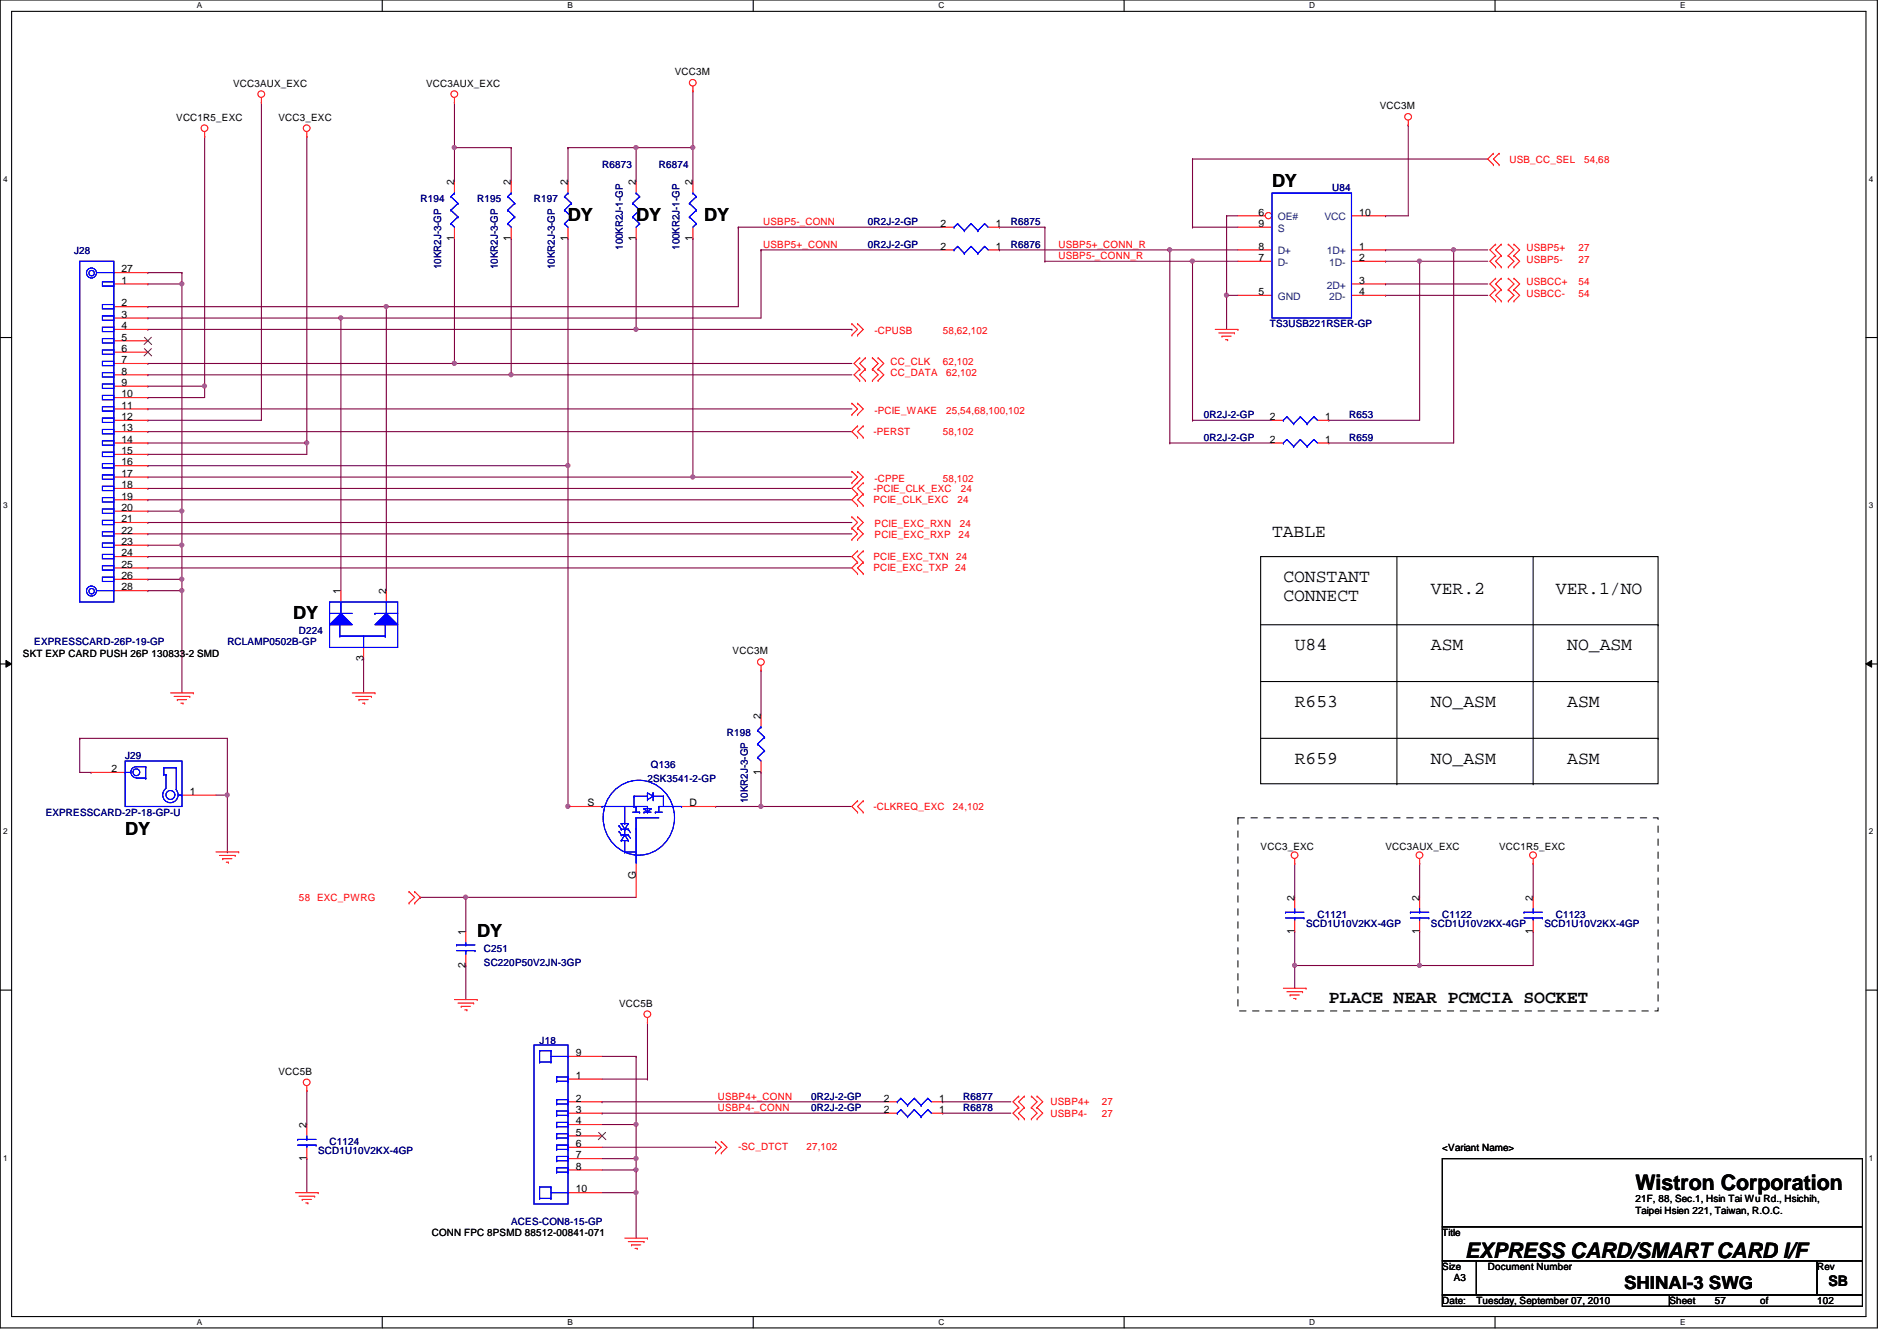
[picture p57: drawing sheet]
<svg xmlns="http://www.w3.org/2000/svg" width="297mm" height="210mm" viewBox="0 0 297 210" stroke-linecap="round" stroke-linejoin="round" font-family="sans-serif">
<defs><g id="words">
<g font-size="3.3">
<text x="256.1" y="186.3">Wistron Corporation</text>
<text x="229.4" y="196.8">EXPRESS CARD/SMART CARD I/F</text>
</g>
<g font-size="2.8">
<text x="199.2" y="29.3">DY</text>
<text x="88.9" y="34.6">DY</text>
<text x="99.6" y="34.6">DY</text>
<text x="110.3" y="34.6">DY</text>
<text x="199.2" y="84">TABLE</text>
<text x="201" y="91.1">CONSTANT</text>
<text x="201" y="94.1">CONNECT</text>
<text x="224.1" y="92.9">VER.2</text>
<text x="243.6" y="92.9">VER.1/NO</text>
<text x="45.9" y="96.9">DY</text>
<text x="202.7" y="101.8">U84</text>
<text x="224.1" y="101.8">ASM</text>
<text x="245.4" y="101.8">NO_ASM</text>
<text x="202.7" y="110.7">R653</text>
<text x="224.1" y="110.7">NO_ASM</text>
<text x="245.4" y="110.7">ASM</text>
<text x="202.7" y="119.6">R659</text>
<text x="224.1" y="119.6">NO_ASM</text>
<text x="245.4" y="119.6">ASM</text>
<text x="19.6" y="130.6">DY</text>
<text x="74.7" y="146.6">DY</text>
<text x="208.1" y="157.1">PLACE NEAR PCMCIA SOCKET</text>
<text x="254.3" y="201.8">SHINAI-3 SWG</text>
</g>
<text font-size="2.3" x="286.3" y="201.3">SB</text>
<g font-size="1.6">
<text x="105.7" y="11.8">VCC3M</text>
<text x="36.5" y="13.5">VCC3AUX_EXC</text>
<text x="66.7" y="13.5">VCC3AUX_EXC</text>
<text x="216.1" y="17.1">VCC3M</text>
<text x="27.6" y="18.9">VCC1R5_EXC</text>
<text x="43.6" y="18.9">VCC3_EXC</text>
<text x="71.1" y="29" transform="rotate(-90 71.1 29)">2</text>
<text x="80" y="29" transform="rotate(-90 80 29)">2</text>
<text x="88.9" y="29" transform="rotate(-90 88.9 29)">2</text>
<text x="99.6" y="29" transform="rotate(-90 99.6 29)">2</text>
<text x="108.5" y="29" transform="rotate(-90 108.5 29)">2</text>
<text x="147.3" y="35.5">2</text>
<text x="156" y="35.5">1</text>
<text x="197.1" y="33.7">6</text>
<text x="197.1" y="35.5">9</text>
<text x="212.8" y="33.7">10</text>
<text x="71.1" y="37.7" transform="rotate(-90 71.1 37.7)">1</text>
<text x="80" y="37.7" transform="rotate(-90 80 37.7)">1</text>
<text x="88.9" y="37.7" transform="rotate(-90 88.9 37.7)">1</text>
<text x="99.6" y="37.7" transform="rotate(-90 99.6 37.7)">1</text>
<text x="108.5" y="37.7" transform="rotate(-90 108.5 37.7)">1</text>
<text x="147.3" y="39.1">2</text>
<text x="156" y="39.1">1</text>
<text x="197.1" y="40.9">7</text>
<text x="197.1" y="39.1">8</text>
<text x="212.8" y="39.1">1</text>
<text x="212.8" y="40.9">2</text>
<text x="19" y="44.4">1</text>
<text x="19" y="48">2</text>
<text x="19" y="42.6">27</text>
<text x="197.1" y="46.2">5</text>
<text x="212.8" y="44.4">3</text>
<text x="212.8" y="46.2">4</text>
<text x="19" y="49.7">3</text>
<text x="19" y="51.5">4</text>
<text x="19" y="53.3">5</text>
<text x="19" y="55.1">6</text>
<text x="19" y="56.9">7</text>
<text x="19" y="58.6">8</text>
<text x="19" y="60.4">9</text>
<text x="19" y="62.2">10</text>
<text x="19" y="64">11</text>
<text x="19" y="65.7">12</text>
<text x="198.8" y="65.7">2</text>
<text x="207.5" y="65.7">1</text>
<text x="19" y="67.5">13</text>
<text x="19" y="69.3">14</text>
<text x="19" y="71.1">15</text>
<text x="198.8" y="69.3">2</text>
<text x="207.5" y="69.3">1</text>
<text x="19" y="72.9">16</text>
<text x="19" y="74.6">17</text>
<text x="19" y="76.4">18</text>
<text x="19" y="78.2">19</text>
<text x="19" y="80">20</text>
<text x="19" y="81.7">21</text>
<text x="19" y="83.5">22</text>
<text x="19" y="85.3">23</text>
<text x="19" y="87.1">24</text>
<text x="19" y="88.9">25</text>
<text x="19" y="90.6">26</text>
<text x="19" y="92.4">28</text>
<text x="53.3" y="93" transform="rotate(-90 53.3 93)">1</text>
<text x="60.4" y="93" transform="rotate(-90 60.4 93)">2</text>
<text x="3.6" y="102.8">SKT EXP CARD PUSH 26P 130833-2 SMD</text>
<text x="56.9" y="103.5" transform="rotate(-90 56.9 103.5)">3</text>
<text x="114.7" y="102.4">VCC3M</text>
<text x="119.1" y="112.6" transform="rotate(-90 119.1 112.6)">2</text>
<text x="17.5" y="120.9">2</text>
<text x="29.7" y="124.4">1</text>
<text x="119.1" y="121.2" transform="rotate(-90 119.1 121.2)">1</text>
<text x="92" y="126.2">S</text>
<text x="107.9" y="126.2">D</text>
<text x="99.6" y="137.6" transform="rotate(-90 99.6 137.6)">G</text>
<text x="197.4" y="133">VCC3_EXC</text>
<text x="217" y="133">VCC3AUX_EXC</text>
<text x="234.7" y="133">VCC1R5_EXC</text>
<text x="202.7" y="141" transform="rotate(-90 202.7 141)">2</text>
<text x="222.2" y="141" transform="rotate(-90 222.2 141)">2</text>
<text x="240" y="141" transform="rotate(-90 240 141)">2</text>
<text x="72.9" y="146.3" transform="rotate(-90 72.9 146.3)">1</text>
<text x="202.7" y="146.1" transform="rotate(-90 202.7 146.1)">1</text>
<text x="222.2" y="146.1" transform="rotate(-90 222.2 146.1)">1</text>
<text x="240" y="146.1" transform="rotate(-90 240 146.1)">1</text>
<text x="72.9" y="151.5" transform="rotate(-90 72.9 151.5)">2</text>
<text x="96.9" y="157.6">VCC5B</text>
<text x="90.2" y="165.3">9</text>
<text x="43.6" y="168.2">VCC5B</text>
<text x="90.2" y="168.9">1</text>
<text x="90.2" y="172.4">2</text>
<text x="138.4" y="172.4">2</text>
<text x="147.1" y="172.4">1</text>
<text x="48" y="176.6" transform="rotate(-90 48 176.6)">2</text>
<text x="90.2" y="174.2">3</text>
<text x="90.2" y="176">4</text>
<text x="90.2" y="177.8">5</text>
<text x="90.2" y="179.5">6</text>
<text x="138.4" y="174.2">2</text>
<text x="147.1" y="174.2">1</text>
<text x="48" y="181.7" transform="rotate(-90 48 181.7)">1</text>
<text x="90.2" y="181.3">7</text>
<text x="90.2" y="183.1">8</text>
<text x="225.8" y="180.1">&lt;Variant Name&gt;</text>
<text x="90.2" y="186.6">10</text>
<text x="256.1" y="188.1">21F, 88, Sec.1, Hsin Tai Wu Rd., Hsichih,</text>
<text x="256.1" y="189.9">Taipei Hsien 221, Taiwan, R.O.C.</text>
<text x="67.6" y="193.5">CONN FPC 8PSMD 88512-00841-071</text>
<text x="225.8" y="193.5">Title</text>
<text x="225.8" y="198.8">Size</text>
<text x="227.6" y="200.6">A3</text>
<text x="233" y="198.8">Document Number</text>
<text x="284.5" y="198.8">Rev</text>
<text x="225.8" y="204.1">Date:</text>
<text x="231.2" y="204.1">Tuesday, September 07, 2010</text>
<text x="261.4" y="204.1">Sheet</text>
<text x="268.5" y="204.1">57</text>
<text x="275.6" y="204.1">of</text>
<text x="284.5" y="204.1">102</text>
</g>
<g font-size="1.6" fill="#000080">
<text x="94.3" y="26.3">R6873</text>
<text x="103.2" y="26.3">R6874</text>
<text x="208.6" y="29.9">U84</text>
<text x="65.8" y="31.7">R194</text>
<text x="74.7" y="31.7">R195</text>
<text x="83.6" y="31.7">R197</text>
<text x="135.9" y="35.2">0R2J-2-GP</text>
<text x="158.3" y="35.2">R6875</text>
<text x="11.6" y="39.8">J28</text>
<text x="97.5" y="39.1" transform="rotate(-90 97.5 39.1)">100KR2J-1-GP</text>
<text x="106.4" y="39.1" transform="rotate(-90 106.4 39.1)">100KR2J-1-GP</text>
<text x="135.9" y="38.8">0R2J-2-GP</text>
<text x="158.3" y="38.8">R6876</text>
<text x="69.1" y="42.1" transform="rotate(-90 69.1 42.1)">10KR2J-3-GP</text>
<text x="78" y="42.1" transform="rotate(-90 78 42.1)">10KR2J-3-GP</text>
<text x="86.9" y="42.1" transform="rotate(-90 86.9 42.1)">10KR2J-3-GP</text>
<text x="198.8" y="51.2">TS3USB221RSER-GP</text>
<text x="188.5" y="65.4">0R2J-2-GP</text>
<text x="211.3" y="65.4">R653</text>
<text x="188.5" y="69">0R2J-2-GP</text>
<text x="211.3" y="69">R659</text>
<text x="5.4" y="101">EXPRESSCARD-26P-19-GP</text>
<text x="35.6" y="101">RCLAMP0502B-GP</text>
<text x="46.8" y="99.2">D224</text>
<text x="19.6" y="118.8">J29</text>
<text x="113.8" y="115.2">R198</text>
<text x="101.4" y="122.3">2SK3541-2-GP</text>
<text x="101.9" y="120.2">Q136</text>
<text x="117.1" y="125.7" transform="rotate(-90 117.1 125.7)">10KR2J-3-GP</text>
<text x="7.2" y="127.7">EXPRESSCARD-2P-18-GP-U</text>
<text x="206.3" y="143.7">C1121</text>
<text x="225.8" y="143.7">C1122</text>
<text x="243.6" y="143.7">C1123</text>
<text x="75.8" y="149">C251</text>
<text x="204.5" y="145.1">SCD1U10V2KX-4GP</text>
<text x="224.1" y="145.1">SCD1U10V2KX-4GP</text>
<text x="241.8" y="145.1">SCD1U10V2KX-4GP</text>
<text x="75.8" y="151.1">SC220P50V2JN-3GP</text>
<text x="84.5" y="163.4">J18</text>
<text x="127" y="173.9">0R2J-2-GP</text>
<text x="127" y="172.1">0R2J-2-GP</text>
<text x="150.8" y="173.9">R6878</text>
<text x="150.8" y="172.1">R6877</text>
<text x="51.6" y="179.2">C1124</text>
<text x="49.8" y="180.7">SCD1U10V2KX-4GP</text>
<text x="80" y="191.7">ACES-CON8-15-GP</text>
</g>
<g font-size="1.6" fill="#f00">
<text x="236.3" y="25.4">USB_CC_SEL</text>
<text x="248.1" y="25.4">54,68</text>
<text x="119.5" y="35.2">USBP5-_CONN</text>
<text x="119.5" y="38.8">USBP5+_CONN</text>
<text x="165.7" y="40.6">USBP5-_CONN_R</text>
<text x="165.7" y="38.8">USBP5+_CONN_R</text>
<text x="239" y="39.3">USBP5+</text>
<text x="239" y="41.1">USBP5-</text>
<text x="247.2" y="39.3">27</text>
<text x="247.2" y="41.1">27</text>
<text x="239" y="44.7">USBCC+</text>
<text x="239" y="46.4">USBCC-</text>
<text x="247.2" y="44.7">54</text>
<text x="247.2" y="46.4">54</text>
<text x="136.9" y="52.3">-CPUSB</text>
<text x="147.6" y="52.3">58,62,102</text>
<text x="139.4" y="58.9">CC_DATA</text>
<text x="139.4" y="57.1">CC_CLK</text>
<text x="147.6" y="57.1">62,102</text>
<text x="148.2" y="58.9">62,102</text>
<text x="136.9" y="64.7">-PCIE_WAKE</text>
<text x="148.2" y="64.7">25,54,68,100,102</text>
<text x="136.8" y="68.1">-PERST</text>
<text x="147.6" y="68.1">58,102</text>
<text x="136.8" y="77">-PCIE_CLK_EXC</text>
<text x="136.9" y="75.4">-CPPE</text>
<text x="147.6" y="75.4">58,102</text>
<text x="150.4" y="77">24</text>
<text x="136.8" y="78.8">PCIE_CLK_EXC</text>
<text x="136.9" y="82.5">PCIE_EXC_RXN</text>
<text x="149.9" y="78.8">24</text>
<text x="150.3" y="82.5">24</text>
<text x="136.8" y="87.7">PCIE_EXC_TXN</text>
<text x="136.8" y="89.5">PCIE_EXC_TXP 24</text>
<text x="136.9" y="84.3">PCIE_EXC_RXP</text>
<text x="149.7" y="87.7">24</text>
<text x="150.1" y="84.3">24</text>
<text x="136.8" y="126.8">-CLKREQ_EXC</text>
<text x="149.2" y="126.8">24,102</text>
<text x="46.8" y="141">58 EXC_PWRG</text>
<text x="112.4" y="172.1">USBP4+_CONN</text>
<text x="112.4" y="173.9">USBP4-_CONN</text>
<text x="164.5" y="173">USBP4+</text>
<text x="172.5" y="173">27</text>
<text x="115.6" y="180">-SC_DTCT</text>
<text x="126.3" y="180">27,102</text>
<text x="164.5" y="174.8">USBP4-</text>
<text x="172.5" y="174.8">27</text>
</g>
<g font-size="1.6" fill="#004080">
<text x="200.1" y="34.5">OE#</text>
<text x="207.4" y="34.5">VCC</text>
<text x="200.1" y="41.6">D-</text>
<text x="200.1" y="39.8">D+</text>
<text x="200.1" y="36.3">S</text>
<text x="207.8" y="39.8">1D+</text>
<text x="208.1" y="41.6">1D-</text>
<text x="200.1" y="46.9">GND</text>
<text x="207.8" y="45.2">2D+</text>
<text x="208.1" y="46.9">2D-</text>
</g>
<g font-size="1.3">
<text x="30.8" y="1.3">A</text>
<text x="88.9" y="1.3">B</text>
<text x="146.9" y="1.3">C</text>
<text x="205" y="1.3">D</text>
<text x="263.1" y="1.3">E</text>
<text x=".5" y="28.4">4</text>
<text x="292.6" y="28.4">4</text>
<text x=".5" y="79.5">3</text>
<text x="292.6" y="79.5">3</text>
<text x=".5" y="130.6">2</text>
<text x="292.6" y="130.6">2</text>
<text x=".5" y="181.7">1</text>
<text x="292.6" y="181.7">1</text>
<text x="30.8" y="207.4">A</text>
<text x="88.9" y="207.4">B</text>
<text x="146.9" y="207.4">C</text>
<text x="205" y="207.4">D</text>
<text x="263.1" y="207.4">E</text>
</g>
</g></defs>
<path d="M0 0h294v207.9h-294zM1.8 1.8h290.4v204.3h-290.4z" fill="none" stroke="#000" stroke-width=".17"/>
<g fill="#fff">
<path d="M30.8 .2h.8v1.4h-.8z"/>
<path d="M30.8 206.2h.8v1.4h-.8z"/>
</g>
<path d="M59.9 0v1.8M59.9 206.1v1.8" fill="none" stroke="#000" stroke-width=".17"/>
<g fill="#fff">
<path d="M88.9 .2h.8v1.4h-.8z"/>
<path d="M88.9 206.2h.8v1.4h-.8z"/>
</g>
<path d="M117.9 0v1.8M117.9 206.1v1.8" fill="none" stroke="#000" stroke-width=".17"/>
<g fill="#fff">
<path d="M146.9 .2h.9v1.4h-.9z"/>
<path d="M146.9 206.2h.9v1.4h-.9z"/>
</g>
<path d="M176 0v1.8M176 206.1v1.8" fill="none" stroke="#000" stroke-width=".17"/>
<g fill="#fff">
<path d="M205 .2h.9v1.4h-.9z"/>
<path d="M205 206.2h.9v1.4h-.9z"/>
</g>
<path d="M234.1 0v1.8M234.1 206.1v1.8" fill="none" stroke="#000" stroke-width=".17"/>
<g fill="#fff">
<path d="M263.1 .2h.8v1.4h-.8z"/>
<path d="M263.1 206.2h.8v1.4h-.8z"/>
<path d="M.5 27.3h.7v1.4h-.7z"/>
<path d="M292.6 27.3h.7v1.4h-.7z"/>
<path d="M.5 78.4h.7v1.4h-.7z"/>
<path d="M292.6 78.4h.7v1.4h-.7z"/>
</g>
<path d="M0 52.8h1.8M292.2 52.8h1.8" fill="none" stroke="#000" stroke-width=".17"/>
<g fill="#fff">
<path d="M.5 129.5h.7v1.4h-.7z"/>
<path d="M292.6 129.5h.7v1.4h-.7z"/>
</g>
<path d="M0 103.9h1.8M292.2 103.9h1.8" fill="none" stroke="#000" stroke-width=".17"/>
<path d="M.9 103.4l.9 .5-.9 .5zM292.2 103.9l.9-.5v1z" fill="#000"/>
<path d="M.9 103.4l.9 .5-.9 .5zM292.2 103.9l.9-.5v1z" fill="none" stroke="#000" stroke-width=".16"/>
<g fill="#fff">
<path d="M.5 180.5h.7v1.4h-.7z"/>
<path d="M292.6 180.5h.7v1.4h-.7z"/>
</g>
<path d="M0 155h1.8M292.2 155h1.8" fill="none" stroke="#000" stroke-width=".17"/>
<path d="M23.2 44.4h.1M23.2 44.4h5.3M28.5 44.4h.1M28.5 44.4v35.6" fill="none" stroke="#800040" stroke-width=".17"/>
<circle cx="28.5" cy="44.4" r=".32" fill="#f0f"/>
<circle cx="28.5" cy="44.4" r=".32" fill="none" stroke="#f0f" stroke-width=".17"/>
<path d="M23.2 80h.1M23.2 80h5.3M28.5 80h.1M28.5 80v5.3" fill="none" stroke="#800040" stroke-width=".17"/>
<circle cx="28.5" cy="80" r=".32" fill="#f0f"/>
<circle cx="28.5" cy="80" r=".32" fill="none" stroke="#f0f" stroke-width=".17"/>
<path d="M23.2 85.3h.1M23.2 85.3h5.3M28.5 92.5h.1M28.5 92.5v16" fill="none" stroke="#800040" stroke-width=".17"/>
<circle cx="28.5" cy="92.4" r=".32" fill="#f0f"/>
<circle cx="28.5" cy="92.4" r=".32" fill="none" stroke="#f0f" stroke-width=".17"/>
<path d="M23.2 90.7h.1M28.5 85.3h.1M28.5 85.3v5.4h-5.3" fill="none" stroke="#800040" stroke-width=".17"/>
<circle cx="28.5" cy="85.3" r=".32" fill="#f0f"/>
<circle cx="28.5" cy="85.3" r=".32" fill="none" stroke="#f0f" stroke-width=".17"/>
<path d="M23.2 62.2h.1M32 60.5h.1M32 60.5v1.7h-8.8" fill="none" stroke="#800040" stroke-width=".17"/>
<circle cx="32" cy="60.4" r=".32" fill="#f0f"/>
<circle cx="32" cy="60.4" r=".32" fill="none" stroke="#f0f" stroke-width=".17"/>
<path d="M40.9 16h.1M40.9 16v49.8M48 69.3h.1M48 69.3v1.8" fill="none" stroke="#800040" stroke-width=".17"/>
<circle cx="48" cy="69.3" r=".32" fill="#f0f"/>
<circle cx="48" cy="69.3" r=".32" fill="none" stroke="#f0f" stroke-width=".17"/>
<path d="M71.2 37.3h.1M71.2 37.3v19.6M71.2 56.9h.1M71.2 56.9h62.2M23.2 71.1h.1M23.2 65.8h.1M23.2 71.1h24.8M23.2 65.8h17.7" fill="none" stroke="#800040" stroke-width=".17"/>
<circle cx="71.1" cy="56.9" r=".32" fill="#f0f"/>
<circle cx="71.1" cy="56.9" r=".32" fill="none" stroke="#f0f" stroke-width=".17"/>
<path d="M88.9 72.9h.1M88.9 72.9v53.3" fill="none" stroke="#800040" stroke-width=".17"/>
<circle cx="88.9" cy="126.2" r=".32" fill="#f0f"/>
<circle cx="88.9" cy="126.2" r=".32" fill="none" stroke="#f0f" stroke-width=".17"/>
<circle cx="88.9" cy="72.9" r=".32" fill="#f0f"/>
<circle cx="88.9" cy="72.9" r=".32" fill="none" stroke="#f0f" stroke-width=".17"/>
<path d="M23.2 51.6h.1M23.2 51.6h76.4M23.2 72.9h.1M23.2 72.9h65.7" fill="none" stroke="#800040" stroke-width=".17"/>
<circle cx="99.6" cy="51.5" r=".32" fill="#f0f"/>
<circle cx="99.6" cy="51.5" r=".32" fill="none" stroke="#f0f" stroke-width=".17"/>
<path d="M99.6 37.3h.1M99.6 37.3v14.3M108.5 37.3h.1M108.5 37.3v37.4h-85.3M23.2 74.7h.1" fill="none" stroke="#800040" stroke-width=".17"/>
<circle cx="108.5" cy="74.6" r=".32" fill="#f0f"/>
<circle cx="108.5" cy="74.6" r=".32" fill="none" stroke="#f0f" stroke-width=".17"/>
<path d="M71.2 23.1h.1M71.2 23.1v5.3" fill="none" stroke="#800040" stroke-width=".17"/>
<circle cx="71.1" cy="23.1" r=".32" fill="#f0f"/>
<circle cx="71.1" cy="23.1" r=".32" fill="none" stroke="#f0f" stroke-width=".17"/>
<path d="M71.2 16h.1M71.2 16v7.1M71.2 23.1h.1M71.2 23.1h8.8M80 23.1h.1M80 23.1v5.3M108.5 23.1h.1M108.5 23.1v5.3" fill="none" stroke="#800040" stroke-width=".17"/>
<circle cx="108.5" cy="23.1" r=".32" fill="#f0f"/>
<circle cx="108.5" cy="23.1" r=".32" fill="none" stroke="#f0f" stroke-width=".17"/>
<path d="M88.9 23.1h.1M88.9 23.1v5.3M99.6 23.1h.1M99.6 23.1h8.9" fill="none" stroke="#800040" stroke-width=".17"/>
<circle cx="99.6" cy="23.1" r=".32" fill="#f0f"/>
<circle cx="99.6" cy="23.1" r=".32" fill="none" stroke="#f0f" stroke-width=".17"/>
<path d="M108.5 14.2h.1M108.5 14.2v8.9M99.6 23.1h.1M99.6 23.1v5.3M80 58.7h.1M80 58.7h53.4" fill="none" stroke="#800040" stroke-width=".17"/>
<circle cx="80" cy="58.6" r=".32" fill="#f0f"/>
<circle cx="80" cy="58.6" r=".32" fill="none" stroke="#f0f" stroke-width=".17"/>
<g fill="none" stroke="#800040" stroke-width=".17">
<path d="M23.2 42.7h.1M23.2 42.7h5.3M28.5 42.7h.1M28.5 42.7v1.7M23.2 64h.1M23.2 67.6h.1M23.2 76.5h.1M23.2 78.2h.1M23.2 64h110.2M23.2 67.6h110.2M23.2 76.5h110.2M23.2 78.2h110.2"/>
<path d="M108.5 74.7h.1M108.5 74.7h24.9M23.2 83.6h.1M23.2 81.8h.1M23.2 88.9h.1M23.2 87.1h.1M23.2 92.5h.1M23.2 83.6h110.2M23.2 81.8h110.2M23.2 88.9h110.2M23.2 87.1h110.2M28.5 90.7h.1"/>
<path d="M28.5 90.7v1.8h-5.3"/>
</g>
<circle cx="28.5" cy="90.7" r=".32" fill="#f0f"/>
<circle cx="28.5" cy="90.7" r=".32" fill="none" stroke="#f0f" stroke-width=".17"/>
<g fill="none" stroke="#800040" stroke-width=".17">
<path d="M32 21.3h.1M32 21.3v39.2h-8.8M48 21.3h.1M48 21.3v48h-24.8M80 37.3h.1M80 37.3v21.4M23.2 56.9h.1M23.2 48h.1M23.2 56.9h48M23.2 48h37.3M53.4 49.8h.1M53.4 49.8h65.8"/>
<path d="M23.2 60.5h.1M23.2 69.3h.1"/>
</g>
<circle cx="53.4" cy="49.8" r=".32" fill="#f0f"/>
<circle cx="53.4" cy="49.8" r=".32" fill="none" stroke="#f0f" stroke-width=".17"/>
<path d="M23.2 49.8h.1M23.2 49.8h30.2M53.4 49.8h.1M53.4 49.8v42.7M60.5 48h.1M60.5 48v44.5" fill="none" stroke="#800040" stroke-width=".17"/>
<circle cx="60.5" cy="48" r=".32" fill="#f0f"/>
<circle cx="60.5" cy="48" r=".32" fill="none" stroke="#f0f" stroke-width=".17"/>
<path d="M60.5 48h.1M60.5 48h55.1M56.9 103.1h.1M56.9 103.1v5.4M72.9 140.5h.1M72.9 140.5h26.7" fill="none" stroke="#800040" stroke-width=".17"/>
<circle cx="72.9" cy="140.4" r=".32" fill="#f0f"/>
<circle cx="72.9" cy="140.4" r=".32" fill="none" stroke="#f0f" stroke-width=".17"/>
<path d="M119.2 126.2h.1M119.2 126.2h14.2" fill="none" stroke="#800040" stroke-width=".17"/>
<circle cx="119.1" cy="126.2" r=".32" fill="#f0f"/>
<circle cx="119.1" cy="126.2" r=".32" fill="none" stroke="#f0f" stroke-width=".17"/>
<g fill="none" stroke="#800040" stroke-width=".17">
<path d="M119.2 104.9h.1M119.2 104.9v7.1M112.1 126.2h.1M119.2 120.9h.1M119.2 120.9v5.3h-7.1M202.7 135.1h.1M202.7 135.1v5.4M222.3 135.1h.1M222.3 135.1v5.4M240.1 135.1h.1M240.1 135.1v5.4M202.7 145.8h.1"/>
<path d="M202.7 151.1h.1M202.7 145.8v5.3M222.3 145.8h.1M222.3 145.8v5.3h-19.6"/>
</g>
<circle cx="222.3" cy="151.1" r=".32" fill="#f0f"/>
<circle cx="222.3" cy="151.1" r=".32" fill="none" stroke="#f0f" stroke-width=".17"/>
<circle cx="202.7" cy="151.1" r=".32" fill="#f0f"/>
<circle cx="202.7" cy="151.1" r=".32" fill="none" stroke="#f0f" stroke-width=".17"/>
<g fill="none" stroke="#800040" stroke-width=".17">
<path d="M88.9 37.3h.1M88.9 23.1h.1M88.9 37.3v35.6M88.9 23.1h10.7M115.6 35.6h.1M115.6 35.6h32M115.6 35.6v12.4M119.2 39.1h.1M119.2 39.1h28.4M119.2 39.1v10.7M156.5 35.6h.1M156.5 35.6h7.1"/>
<path d="M163.6 35.6h.1M163.6 35.6v5.3M183.2 39.1h.1M183.2 39.1h10.6M217 33.8h.1M217 33.8h3.5M23.2 58.7h.1M23.2 58.7h56.8M99.6 51.6h33.8M133.4 51.6h.1M186.7 40.9h.1M186.7 40.9h7.1"/>
<path d="M222.3 40.9h.1M222.3 40.9v24.9h-14.2M208.1 65.8h.1M202.7 151.1h.1M202.7 151.1v3.6M222.3 151.1h.1M240.1 145.8h.1M240.1 145.8v5.3h-17.8M48 170.7h.1M48 170.7v5.3M48 181.4h.1M48 181.4v5.3"/>
</g>
<circle cx="222.3" cy="40.9" r=".32" fill="#f0f"/>
<circle cx="222.3" cy="40.9" r=".32" fill="none" stroke="#f0f" stroke-width=".17"/>
<g fill="none" stroke="#800040" stroke-width=".17">
<path d="M220.5 19.6h.1M220.5 19.6v14.2M186.7 35.6h.1M186.7 35.6h7.1M192.1 46.2h.1M192.1 46.2v5.4M217 40.9h.1M217 46.2h.1M217 44.4h.1M217 40.9h5.3M217 46.2h16M217 44.4h16"/>
<path d="M186.7 65.8h.1M186.7 65.8h12.5"/>
</g>
<circle cx="192" cy="46.2" r=".32" fill="#f0f"/>
<circle cx="192" cy="46.2" r=".32" fill="none" stroke="#f0f" stroke-width=".17"/>
<g fill="none" stroke="#800040" stroke-width=".17">
<path d="M186.7 24.9h.1M186.7 24.9v10.7M192.1 33.8h.1M192.1 33.8h1.7M192.1 33.8v12.4M227.6 39.1h.1M227.6 39.1v30.2h-19.5M227.6 39.1h5.4M192.1 46.2h.1M192.1 46.2h1.7M183.2 69.3h.1M183.2 69.3h16"/>
<path d="M208.1 69.3h.1"/>
</g>
<circle cx="227.6" cy="39.1" r=".32" fill="#f0f"/>
<circle cx="227.6" cy="39.1" r=".32" fill="none" stroke="#f0f" stroke-width=".17"/>
<path d="M186.7 24.9h.1M186.7 24.9h46.3M217 39.1h.1M217 39.1h10.6M186.7 40.9h.1M186.7 40.9v24.9M222.3 40.9h.1M222.3 40.9h10.7" fill="none" stroke="#800040" stroke-width=".17"/>
<circle cx="186.7" cy="40.9" r=".32" fill="#f0f"/>
<circle cx="186.7" cy="40.9" r=".32" fill="none" stroke="#f0f" stroke-width=".17"/>
<path d="M183.2 39.1h.1M183.2 39.1v30.2M163.6 40.9h.1M163.6 40.9h23.1" fill="none" stroke="#800040" stroke-width=".17"/>
<circle cx="183.1" cy="39.1" r=".32" fill="#f0f"/>
<circle cx="183.1" cy="39.1" r=".32" fill="none" stroke="#f0f" stroke-width=".17"/>
<path d="M156.5 39.1h.1M156.5 39.1h26.7M94.3 181.4h5.3M99.6 181.4h.1M99.6 183.1h.1M99.6 181.4v1.7" fill="none" stroke="#800040" stroke-width=".17"/>
<circle cx="99.6" cy="183.1" r=".32" fill="#f0f"/>
<circle cx="99.6" cy="183.1" r=".32" fill="none" stroke="#f0f" stroke-width=".17"/>
<path d="M101.4 160h.1M101.4 160v8.9M94.3 186.7h5.3M94.3 183.1h5.3M99.6 186.7h.1M99.6 183.1h.1M99.6 183.1v10.7" fill="none" stroke="#800040" stroke-width=".17"/>
<circle cx="99.6" cy="186.7" r=".32" fill="#f0f"/>
<circle cx="99.6" cy="186.7" r=".32" fill="none" stroke="#f0f" stroke-width=".17"/>
<g fill="none" stroke="#800040" stroke-width=".17">
<path d="M94.3 172.5h.1M94.3 174.2h.1M94.3 165.4h5.3M94.3 179.6h17.8M94.3 172.5h44.4M94.3 174.2h44.4M99.6 165.4h.1M99.6 176h.1M99.6 165.4v10.6M112.1 179.6h.1M147.6 172.5h.1M147.6 174.2h.1"/>
<path d="M147.6 172.5h10.7M147.6 174.2h10.7"/>
</g>
<circle cx="99.6" cy="176" r=".32" fill="#f0f"/>
<circle cx="99.6" cy="176" r=".32" fill="none" stroke="#f0f" stroke-width=".17"/>
<path d="M94.3 168.9h7.1M94.3 176h5.3M99.6 176h.1M99.6 176v5.4M101.4 168.9h.1M99.6 181.4h.1" fill="none" stroke="#800040" stroke-width=".17"/>
<circle cx="99.6" cy="181.3" r=".32" fill="#f0f"/>
<circle cx="99.6" cy="181.3" r=".32" fill="none" stroke="#f0f" stroke-width=".17"/>
<g fill="none" stroke="#800040" stroke-width=".17">
<path d="M12.5 115.6h.1M12.5 115.6v5.3h1.8M12.5 115.6h23.1v17.7M14.3 120.9h.1M33.8 124.5h1.8M35.6 124.5h.1M35.6 133.3h.1M65.8 140.5h.1M65.8 140.5h7.1M72.9 140.5h.1M72.9 151.1h.1M72.9 140.5v5.3"/>
<path d="M72.9 151.1v5.4"/>
</g>
<circle cx="35.6" cy="124.4" r=".32" fill="#f0f"/>
<circle cx="35.6" cy="124.4" r=".32" fill="none" stroke="#f0f" stroke-width=".17"/>
<g fill="none" stroke="#f00" stroke-width=".17">
<path d="M40.9 16h.1M40.9 15.3v.7M71.2 16h.1M71.2 15.3v.7M108.5 14.2h.1M108.5 13.5v.7M220.5 19.6h.1M220.5 18.8v.8M32 21.3h.1M32 20.6v.7M48 21.3h.1M48 20.6v.7"/>
<path d="M88.9 28.4v1.8M88.9 35.6v1.7M99.6 28.4v1.8M99.6 35.6v1.7M211.6 39.1h5.4M233.8 24h.1M233.8 25.8h.1M233.8 24l-.8 .9 .8 .9M234.2 38.2h.1M234.2 38.2l-.9 .9 .9 .9M234.7 25.8h.1M234.7 24h.1"/>
<path d="M234.7 24l-.9 .9 .9 .9M235.1 38.2h.1M235.1 38.2l-.9 .9 .9 .9M236.2 38.2h.1M236.2 38.2l.9 .9-.9 .9M237.1 38.2h.1M237.1 38.2l.9 .9-.9 .9M133.4 50.7h.1M133.4 52.5h.1M133.4 50.7l.9 .9-.9 .9M134.3 50.7h.1M134.3 52.5h.1"/>
<path d="M134.3 50.7l.9 .9-.9 .9M134.6 57.8h.1M134.6 59.6h.1M134.6 56h.1M134.6 57.8l-.9 .9 .9 .9M134.6 56l-.9 .9 .9 .9M135.5 57.8h.1M135.5 59.6h.1M135.5 56h.1M135.5 57.8l-.9 .9 .9 .9M135.5 56l-.9 .9 .9 .9M136.6 59.6h.1"/>
<path d="M136.6 57.8h.1M136.6 56h.1M136.6 57.8l.9 .9-.9 .9M136.6 56l.9 .9-.9 .9M137.5 57.8h.1M137.5 59.6h.1M137.5 56h.1M137.5 57.8l.9 .9-.9 .9M137.5 56l.9 .9-.9 .9M190.3 51.6h3.5M190.8 52.1h2.5M191.3 52.6h.1"/>
<path d="M191.3 52.6h1.5M191.9 53.2h.3M192.2 53.2h.1M193.3 52.1h.1M193.8 51.6h.1M193.8 46.2h5.4M211.6 40.9h5.4M211.6 44.4h5.4M211.6 46.2h5.4M234.2 40h.1M234.2 41.8h.1M234.2 43.6h.1"/>
<path d="M234.2 45.3h.1M234.2 47.1h.1M234.2 40l-.9 .9 .9 .9M234.2 43.6l-.9 .8 .9 .9M234.2 45.3l-.9 .9 .9 .9M235.1 40h.1M235.1 41.8h.1M235.1 43.6h.1M235.1 45.3h.1M235.1 47.1h.1M235.1 40l-.9 .9 .9 .9M235.1 43.6l-.9 .8 .9 .9"/>
<path d="M235.1 45.3l-.9 .9 .9 .9M236.2 40h.1M236.2 41.8h.1M236.2 45.3h.1M236.2 43.6h.1M236.2 47.1h.1M236.2 40l.9 .9-.9 .9M236.2 43.6l.9 .8-.9 .9M236.2 45.3l.9 .9-.9 .9M237.1 40h.1M237.1 41.8h.1M237.1 43.6h.1"/>
<path d="M237.1 45.3h.1M237.1 47.1h.1M237.1 40l.9 .9-.9 .9M237.1 43.6l.9 .8-.9 .9M237.1 45.3l.9 .9-.9 .9M133.4 63.1h.1M133.4 64.9h.1M133.4 73.8h.1M133.4 75.6h.1M133.4 63.1l.9 .9-.9 .9M133.4 73.8l.9 .9-.9 .9M134.3 66.7h.1"/>
<path d="M134.3 68.5h.1M134.3 63.1h.1M134.3 64.9h.1M134.3 73.8h.1M134.3 75.6h.1M134.3 77.3h.1M134.3 79.1h.1M134.3 66.7l-.9 .9 .9 .9M134.3 63.1l.9 .9-.9 .9M134.3 73.8l.9 .9-1.8 1.8 .9 .8M134.3 77.3l-.9 .9 .9 .9M135.2 68.5h.1"/>
<path d="M135.2 66.7h.1M135.2 77.3h.1M135.2 75.6h.1M135.2 79.1h.1M135.2 66.7l-.9 .9 .9 .9M135.2 75.6l-.9 .9 .9 .8M135.2 77.3l-.9 .9 .9 .9M133.4 80.9h.1M133.4 82.7h.1M133.4 84.5h.1M133.4 80.9l.9 .9-.9 .9M133.4 82.7l.9 .9-.9 .9"/>
<path d="M134.3 80.9h.1M134.3 82.7h.1M134.3 84.5h.1M134.3 86.2h.1M134.3 88h.1M134.3 89.8h.1M134.3 80.9l.9 .9-.9 .9M134.3 82.7l.9 .9-.9 .9M134.3 86.2l-.9 .9 .9 .9M134.3 88l-.9 .9 .9 .9M135.2 88h.1M135.2 86.2h.1"/>
<path d="M135.2 89.8h.1M135.2 86.2l-.9 .9 .9 .9M135.2 88l-.9 .9 .9 .9M26.7 108.5h3.6M27.3 109h2.4M27.8 109.5h.1M27.8 109.5h1.4M28.3 110.1h.4M28.7 110.1h.1M29.7 109h.1M30.3 108.5h.1M55.2 108.5h3.5"/>
<path d="M55.7 109h2.5M56.2 109.5h.1M56.2 109.5h1.5M56.8 110.1h.3M57.1 110.1h.1M58.2 109h.1M58.7 108.5h.1M119.2 104.9h.1M119.2 104.2v.7M33.8 133.3h3.6M34.4 133.9h2.4M34.9 134.4h.1"/>
<path d="M34.9 134.4h1.4M35.4 135h.4M35.8 135h.1M36.8 133.9h.1M37.4 133.3h.1M64 139.6h.1M64 139.6l.9 .9-.9 .9M64.9 139.6h.1M64.9 139.6l.9 .9-.9 .9M134.3 125.3h.1M134.3 127.1h.1M134.3 125.3l-.9 .9 .9 .9"/>
<path d="M135.2 127.1h.1M135.2 125.3h.1M135.2 125.3l-.9 .9 .9 .9M202.7 135.1h.1M202.7 134.4v.7M222.3 135.1h.1M222.3 134.4v.7M240.1 135.1h.1M240.1 134.4v.7M64 141.4h.1M64.9 141.4h.1M71.2 156.5h3.5"/>
<path d="M71.7 157h2.5M72.2 157.5h.1M72.2 157.5h1.5M72.8 158.1h.3M73.1 158.1h.1M74.2 157h.1M74.7 156.5h.1M101.4 159.3v.7M201 154.7h3.5M201.5 155.2h2.5M202 155.7h.1M202 155.7h1.5"/>
<path d="M202.6 156.3h.3M202.9 156.3h.1M204 155.2h.1M204.5 154.7h.1M222.3 140.5v1.7M222.3 144v1.8M48 170.7h.1M48 170v.7M48 176v1.8M48 179.6v1.8M101.4 160h.1M112.1 178.7h.1"/>
<path d="M112.1 178.7l.8 .9-.8 .9M112.9 178.7h.1M112.9 178.7l.9 .9-.9 .9M138.7 174.2h1.8M145.8 174.2h1.8M159.5 173.4h.1M159.5 171.6h.1M159.5 175.1h.1M159.5 171.6l-.9 .9 .9 .9M159.5 173.4l-.9 .8 .9 .9M160.4 173.4h.1M160.4 171.6h.1"/>
<path d="M160.4 175.1h.1M160.4 171.6l-.9 .9 .9 .9M160.4 173.4l-.9 .8 .9 .9M161.5 171.6h.1M161.5 173.4h.1M161.5 175.1h.1M161.5 171.6l.9 .9-.9 .9M161.5 173.4l.9 .8-.9 .9M162.4 173.4h.1M162.4 171.6h.1M162.4 175.1h.1M162.4 171.6l.9 .9-.9 .9"/>
<path d="M162.4 173.4l.9 .8-.9 .9M46.3 186.7h3.5M46.8 187.2h2.5M47.3 187.7h.1M47.3 187.7h1.5M47.9 188.3h.3M48.2 188.3h.1M49.3 187.2h.1M49.8 186.7h.1M97.8 193.8h3.6M98.4 194.4h2.4M98.9 194.9h.1"/>
<path d="M98.9 194.9h1.4M99.4 195.4h.4M99.8 195.4h.1M100.8 194.4h.1M101.4 193.8h.1M112.1 180.5h.1M112.9 180.5h.1"/>
<circle cx="40.9" cy="14.7" r=".52"/>
<circle cx="71.1" cy="14.7" r=".52"/>
<circle cx="108.5" cy="12.9" r=".52"/>
<circle cx="220.5" cy="18.3" r=".52"/>
<circle cx="32" cy="20.1" r=".52"/>
<circle cx="48" cy="20.1" r=".52"/>
<circle cx="119.1" cy="103.6" r=".52"/>
<circle cx="202.7" cy="133.9" r=".52"/>
<circle cx="222.3" cy="133.9" r=".52"/>
<circle cx="240.1" cy="133.9" r=".52"/>
<circle cx="101.4" cy="158.7" r=".52"/>
<circle cx="48" cy="169.4" r=".52"/>
</g>
<g fill="none" stroke="#000" stroke-width=".17">
<path d="M197.4 87.1h62.2v35.6h-62.2zM197.4 97.8h62.2M218.7 87.1v35.6M240.1 87.1v35.6M259.6 97.8h.1M197.4 106.7h62.2M197.4 115.6h62.2M259.6 106.7h.1M259.6 115.6h.1M218.7 122.7h.1M240.1 122.7h.1M225.8 181.4h65.8v10.6h-65.8z"/>
<path d="M225.8 192h65.8v5.4h-65.8zM225.8 197.4h5.4v5.3h-5.4zM231.2 197.4h53.3v5.3h-53.3zM284.5 197.4h7.1v5.3h-7.1zM225.8 202.7h35.6v1.8h-35.6zM261.4 202.7h30.2v1.8h-30.2z"/>
</g>
<path d="M193.8 128h65.8v30.2h-65.8z" fill="none" stroke="#000" stroke-width=".16" stroke-dasharray="1 1 1 1 1 1 1 1"/>
<g fill="none" stroke="#00f" stroke-width=".17">
<path d="M88.4 35h.1M88.4 32.9h.1M88.4 30.8h.1M88.4 35l.5 .6M88.4 32.9l1.1 1.1M88.4 30.8l1.1 1M88.9 30.2h.1M88.9 30.2l-.5 .6M89.5 34h.1M89.5 31.8h.1M89.5 34l-1.1 1M89.5 31.8l-1.1 1.1"/>
<path d="M99.1 34h.1M99.1 31.8h.1M99.1 34l1.1 1M99.1 31.8l1.1 1.1M99.6 30.2h.1M99.6 30.2l.6 .6M100.2 35h.1M100.2 32.9h.1M100.2 30.8h.1M100.2 35l-.6 .6M100.2 32.9l-1.1 1.1M100.2 30.8l-1.1 1"/>
<path d="M220.8 142.8h.1M220.8 143.7h2.9M220.8 142.8h2.9M222.3 143.7h.1M222.3 142.8h.1M222.3 142.2v.6M222.3 143.7v.3M223.7 143.7h.1M46.6 178.4h.1M46.6 179.2h2.9M46.6 178.4h2.9M48 179.2h.1"/>
<path d="M48 178.4h.1M48 177.8v.6M48 179.2v.4M49.5 179.2h.1M140.5 174.2h.1M141.1 173.7h.1M141.1 173.7l1 1.1M141.1 173.7l-.6 .5M142.1 174.8h.1M143.2 173.7h.1M143.2 173.7l1 1.1M143.2 173.7l-1.1 1.1"/>
<path d="M144.2 174.8h.1M145.3 173.7h.1M145.3 173.7l.5 .5M145.3 173.7l-1.1 1.1"/>
</g>
<circle cx="198.6" cy="33.8" r=".5" fill="#fff"/>
<g fill="none" stroke="#f00" stroke-width=".17">
<path d="M80 28.4v1.8M80 35.6v1.7M193.8 33.8h4.3M193.8 39.1h5.4M193.8 35.6h5.4M211.6 33.8h5.4M17.8 44.4h5.4M17.8 48h5.4M17.8 49.8h5.4M17.8 51.6h5.4M17.8 53.3h5.4M17.8 55.1h5.4"/>
<path d="M17.8 56.9h5.4M17.8 58.7h5.4M17.8 42.7h5.4M193.8 40.9h5.4M17.8 60.5h5.4M17.8 62.2h5.4M17.8 64h5.4M17.8 65.8h5.4M17.8 67.6h5.4M17.8 69.3h5.4M17.8 71.1h5.4M17.8 72.9h5.4"/>
<path d="M17.8 74.7h5.4M17.8 76.5h5.4M17.8 78.2h5.4M199.2 69.3h1.8M206.3 69.3h1.8M17.8 80h5.4M17.8 81.8h5.4M17.8 83.6h5.4M17.8 85.3h5.4M17.8 87.1h5.4M17.8 88.9h5.4M17.8 90.7h5.4"/>
<path d="M17.8 92.5h5.4M53.4 92.5v1.7M60.5 92.5v1.7M56.9 101.3v1.8M14.3 120.9h5.3M28.5 124.5h5.3M202.7 140.5v1.7M202.7 144v1.8M240.1 140.5v1.7M240.1 144v1.8M88.9 172.5h5.4M88.9 168.9h5.4"/>
<path d="M88.9 174.2h5.4M88.9 176h5.4M88.9 177.8h5.4M88.9 179.6h5.4M88.9 165.4h5.4M138.7 172.5h1.8M145.8 172.5h1.8M88.9 181.4h5.4M88.9 183.1h5.4M88.9 186.7h5.4"/>
<circle cx="198.6" cy="33.8" r=".5"/>
</g>
<g fill="none" stroke="#00f" stroke-width=".17">
<path d="M79.5 35h.1M79.5 32.9h.1M79.5 30.8h.1M79.5 35l.5 .6M79.5 32.9l1.1 1.1M79.5 30.8l1.1 1M80 30.2h.1M80 30.2l-.5 .6M80.6 34h.1M80.6 31.8h.1M80.6 34l-1.1 1M80.6 31.8l-1.1 1.1"/>
<path d="M199.2 30.2h12.4v19.6h-12.4zM12.5 40.9h5.3v53.3h-5.3zM15.2 42.7h2.6M16 44.1h1.8v.7h-1.8zM16 47.7h1.8v.6h-1.8zM16 49.4h1.8v.7h-1.8zM16 51.2h1.8v.7h-1.8zM16 53h1.8v.7h-1.8zM16 54.8h1.8v.7h-1.8zM16 56.6h1.8v.6h-1.8zM16 58.3h1.8v.7h-1.8zM17.8 42.7h.1"/>
<path d="M16 60.1h1.8v.7h-1.8zM16 61.9h1.8v.7h-1.8zM16 63.7h1.8v.6h-1.8zM16 65.4h1.8v.7h-1.8zM16 67.2h1.8v.7h-1.8zM16 69h1.8v.7h-1.8zM16 70.8h1.8v.7h-1.8zM16 72.6h1.8v.6h-1.8zM16 74.3h1.8v.7h-1.8zM16 76.1h1.8v.7h-1.8zM16 77.9h1.8v.7h-1.8zM16 79.7h1.8v.6h-1.8z"/>
<path d="M201 69.3h.1M201.5 68.8h.1M201.5 68.8l1.1 1.1M201.5 68.8l-.5 .5M202.6 69.9h.1M203.6 68.8h.1M203.6 68.8l1.1 1.1M203.6 68.8l-1 1.1M204.7 69.9h.1M205.7 68.8h.1M205.7 68.8l.6 .5M205.7 68.8l-1 1.1"/>
<path d="M15.2 92.5h2.6M16 81.4h1.8v.7h-1.8zM16 83.2h1.8v.7h-1.8zM16 85h1.8v.7h-1.8zM16 86.8h1.8v.7h-1.8zM16 88.6h1.8v.6h-1.8zM16 90.3h1.8v.7h-1.8zM17.8 92.5h.1M19.6 119.1h8.9v7.1h-8.9zM19.6 120.9h.1M19.6 120.9h.9M21.4 121.8h1.4"/>
<path d="M22.8 120h-1.4a.87 .87 0 0 0-.9 .9 .87 .87 0 0 0 .9 .9M22.8 120h.1M22.8 121.8h.1M22.8 120v1.8M25.7 120.2h.1M25.7 121.2h.1M25.7 121.2h.3M25.7 120.2h1.9M25.7 120.2v1M26 121.2h.1M26 121.2v2.2a1.23 1.23 0 0 0-.3 1.8 1.23 1.23 0 0 0 1.8 .2 1.23 1.23 0 0 0 .1-1.8M27.6 120.2h.1"/>
<path d="M27.6 120.2v3.4M27.9 124.5h.6M28.5 124.5h.1M201.3 142.8h.1M201.3 143.7h2.9M201.3 142.8h2.9M202.7 143.7h.1M202.7 142.8h.1M202.7 142.2v.6M202.7 143.7v.3M204.2 143.7h.1M238.6 142.8h.1"/>
<path d="M238.6 143.7h2.9M238.6 142.8h2.9M240.1 143.7h.1M240.1 142.8h.1M240.1 142.2v.6M240.1 143.7v.3M241.5 143.7h.1M83.6 163.6h5.3v24.9h-5.3zM84.5 166.2h.1M84.5 164.5h.1M84.5 164.5h1.8M84.5 166.2h1.8"/>
<path d="M84.5 164.5v1.7M86.3 164.5h.1M86.3 166.2h.1M86.3 164.5v1.7M86.3 165.4h2.6M87.2 169.2h.1M87.2 168.6h.1M87.2 172.8h.1M87.2 172.1h.1M87.2 174.6h.1M87.2 173.9h.1M87.2 176.4h.1"/>
<path d="M87.2 175.7h.1M87.2 178.1h.1M87.2 177.5h.1M87.2 179.9h.1M87.2 179.2h.1M87.2 168.6h1.7M87.2 169.2h1.7M87.2 168.6v.6M87.2 172.1v.7M87.2 173.9v.7M87.2 175.7v.7M87.2 177.5v.6"/>
<path d="M87.2 179.2v.7M87.2 172.1h1.7M87.2 172.8h1.7M87.2 173.9h1.7M87.2 174.6h1.7M87.2 175.7h1.7M87.2 176.4h1.7M87.2 177.5h1.7M87.2 178.1h1.7M87.2 179.2h1.7M87.2 179.9h1.7M88.9 168.6h.1"/>
<path d="M88.9 169.2h.1M88.9 172.1h.1M88.9 172.8h.1M88.9 173.9h.1M88.9 174.6h.1M88.9 175.7h.1M88.9 176.4h.1M88.9 165.4h.1M88.9 177.5h.1M88.9 178.1h.1M88.9 179.2h.1M88.9 179.9h.1"/>
<path d="M88.9 168.6v.6M88.9 172.1v.7M88.9 173.9v.7M88.9 175.7v.7M88.9 177.5v.6M88.9 179.2v.7M140.5 172.5h.1M141.1 171.9h.1M141.1 171.9l1 1.1M141.1 171.9l-.6 .6M142.1 173h.1M143.2 171.9h.1"/>
<path d="M143.2 171.9l1 1.1M143.2 171.9l-1.1 1.1M144.2 173h.1M145.3 171.9h.1M145.3 171.9l.5 .6M145.3 171.9l-1.1 1.1M84.5 187.6h.1M84.5 185.8h.1M84.5 185.8v1.8M84.5 185.8h1.8M84.5 187.6h1.8M86.3 185.8h.1"/>
<path d="M86.3 187.6h.1M86.3 185.8v1.8M86.3 186.7h2.6M87.2 181.7h.1M87.2 181h.1M87.2 183.5h.1M87.2 182.8h.1M87.2 181v.7M87.2 182.8v.7M87.2 181h1.7M87.2 181.7h1.7M87.2 182.8h1.7"/>
<path d="M87.2 183.5h1.7M88.9 186.7h.1M88.9 181h.1M88.9 181.7h.1M88.9 182.8h.1M88.9 183.5h.1M88.9 181v.7M88.9 182.8v.7"/>
<circle cx="14.3" cy="42.7" r=".78"/>
<circle cx="14.3" cy="42.8" r=".43"/>
<circle cx="14.3" cy="92.5" r=".78"/>
<circle cx="14.3" cy="92.5" r=".43"/>
<circle cx="21.3" cy="120.9" r=".54"/>
<circle cx="26.7" cy="124.4" r=".7"/>
</g>
<path d="M22.6 52.8l1.1 1.1M22.6 54.6l1.1 1.1M23.7 52.8l-1.1 1.1M23.7 54.6l-1.1 1.1M93.7 177.2l1.2 1.2M94.8 177.2l-1.1 1.2" fill="none" stroke="#804000" stroke-width=".16"/>
<path d="M58.7 97.8l1.8-1.8 1.8 1.8z" fill="#00f"/>
<g fill="none" stroke="#00f" stroke-width=".17">
<path d="M53.2 99.6h.1M53.2 97.8v1.8M53.2 99.6h7.1M53.4 96h.1M53.4 94.2v1.8M56.9 99.6h.1M56.9 99.6v1.7M58.7 97.8l1.8-1.8 1.8 1.8zM58.7 96h.1M58.7 96h3.6M60.3 99.6h.1M60.3 97.8v1.8"/>
<path d="M60.5 96h.1M60.5 94.2v1.8"/>
</g>
<path d="M53.4 96l1.8 1.8h-3.6z" fill="#00f"/>
<path d="M51.6 94.2h10.7v7.1h-10.7zM51.6 96h.1M51.6 96h3.6M53.4 96l1.8 1.8h-3.6z" fill="none" stroke="#00f" stroke-width=".17"/>
<path d="M58.7 97.8l1.8-1.8 1.8 1.8z" fill="#00f"/>
<g fill="none" stroke="#00f" stroke-width=".17">
<path d="M53.2 99.6h.1M53.2 97.8v1.8M53.2 99.6h7.1M53.4 96h.1M53.4 94.2v1.8M56.9 99.6h.1M56.9 99.6v1.7M58.7 97.8l1.8-1.8 1.8 1.8zM58.7 96h.1M58.7 96h3.6M60.3 99.6h.1M60.3 97.8v1.8"/>
<path d="M60.5 96h.1M60.5 94.2v1.8"/>
</g>
<path d="M53.4 96l1.8 1.8h-3.6z" fill="#00f"/>
<g fill="none" stroke="#00f" stroke-width=".17">
<path d="M70.6 35h.1M70.6 32.9h.1M70.6 30.8h.1M70.6 35l.6 .6M70.6 32.9l1.1 1.1M70.6 30.8l1.1 1M71.2 30.2h.1M71.2 30.2l-.6 .6M71.7 34h.1M71.7 31.8h.1M71.7 34l-1.1 1M71.7 31.8l-1.1 1.1"/>
<path d="M107.9 34h.1M107.9 31.8h.1M107.9 34l1.1 1M107.9 31.8l1.1 1.1M108.5 30.2h.1M108.5 30.2l.5 .6M109 35h.1M109 32.9h.1M109 30.8h.1M109 35l-.5 .6M109 32.9l-1.1 1.1M109 30.8l-1.1 1"/>
<path d="M149.4 35.6h.1M149.4 39.1h.1M149.9 35h.1M149.9 38.6h.1M149.9 35l1.1 1.1M149.9 35l-.5 .6M149.9 38.6l1.1 1.1M149.9 38.6l-.5 .5M151 36.1h.1M151 39.7h.1M152.1 35h.1M152.1 38.6h.1"/>
<path d="M152.1 35l1 1.1M152.1 35l-1.1 1.1M152.1 38.6l1 1.1M152.1 38.6l-1.1 1.1M153.1 36.1h.1M153.1 39.7h.1M154.2 35h.1M154.2 38.6h.1M154.2 35l.5 .6M154.2 35l-1.1 1.1M154.2 38.6l.5 .5M154.2 38.6l-1.1 1.1"/>
<path d="M201 65.8h.1M201.5 65.2h.1M201.5 65.2l1.1 1.1M201.5 65.2l-.5 .6M202.6 66.3h.1M203.6 65.2h.1M203.6 65.2l1.1 1.1M203.6 65.2l-1 1.1M204.7 66.3h.1M205.7 65.2h.1M205.7 65.2l.6 .6M205.7 65.2l-1 1.1"/>
<path d="M51.6 94.2h10.7v7.1h-10.7zM51.6 96h.1M51.6 96h3.6M53.4 96l1.8 1.8h-3.6zM118.6 118.6h.1M118.6 116.5h.1M118.6 114.3h.1M118.6 118.6l.6 .5M118.6 116.5l1.1 1M118.6 114.3l1.1 1.1M119.2 113.8h.1M119.2 113.8l-.6 .5"/>
<path d="M119.7 117.5h.1M119.7 115.4h.1M119.7 117.5l-1.1 1.1M119.7 115.4l-1.1 1.1M94.3 126.2h.1M94.3 126.2h7.1M96.1 123.8a5.6 5.6 0 0 1 6.6-1 5.6 5.6 0 0 1 2.8 6.1 5.5 5.5 0 0 1-5.5 5 5.5 5.5 0 0 1-5.5-5 6 6 0 0 1 1.6-5.1zM96.9 130.1h.1M96.9 129.2h.1M96.9 130.1l.4 .6M96.9 129.2l.4 .6M97.3 130.7h.1"/>
<path d="M97.3 131.6h.1M97.3 129.8h.1M97.3 128.9h.1M97.3 130.7h1.1M97.3 131.6h1.1M97.3 129.8h1.1M97.3 128.9h1.1M97.3 128.9l.5 .9M97.8 128.9h.1M97.8 129.8h.1M97.8 133.3h.1M97.8 130.7h.1"/>
<path d="M97.8 126.2v2.7M97.8 129.8v.9M97.8 131.6v1.7M97.8 133.3h1.8M97.8 130.7l-.5 .9M97.8 130.7l.6 .9M98.4 130.7h.1M98.4 131.6h.1M98.4 129.8h.1M98.4 128.9h.1M98.4 128.9l-.6 .9M98.4 130.7l.3 .5"/>
<path d="M98.4 129.8l.3 .5M99.1 127.1h1.1M99.3 124.6h.1M99.3 126.2h.1M99.3 124.6h2.1M99.3 124.6v1.6M99.6 128h.1M99.6 129.8h.1M99.6 126.2h.1M99.6 129.6h.1M99.6 128h3.6M99.6 126.2v.9"/>
<path d="M99.6 128v7.1M100.2 127.1h.1M100.8 127.1h.1M100.8 126.6h.1M100.8 127.1h1.1M100.8 126.6h1.1M100.8 126.6l.6 .5M101.4 126.2h.1M101.4 127.1h.1M101.4 124.1h.1M101.4 125.2h.1M101.4 124.1v1.1"/>
<path d="M101.4 126.2v.9M101.4 124.1l.9 .5M101.9 126.6h.1M101.9 126.6l-.5 .5M102.3 124.6h.1M102.3 124.1h.1M102.3 125.2h.1M102.3 124.6h1.6M102.3 124.1v1.1M102.3 124.6l-.9 .6M102.6 127.1h.1M102.6 127.1h1.1"/>
<path d="M103.2 126.2h.1M103.2 126.2v.9M103.2 126.2h3.5M103.9 124.6h.1M103.9 124.6v1.6M106.7 126.2h.1M71.5 147.9h.1M71.5 147.9h2.9M71.5 148.8h2.9M72.9 147.9h.1M72.9 148.8h.1M72.9 147.6v.3"/>
<path d="M72.9 148.8v.6M74.4 148.8h.1"/>
</g>
<g fill="none" stroke="#f00" stroke-width=".17">
<path d="M71.2 28.4v1.8M71.2 35.6v1.7M108.5 28.4v1.8M108.5 35.6v1.7M147.6 35.6h1.8M147.6 39.1h1.8M154.7 35.6h1.8M154.7 39.1h1.8M199.2 65.8h1.8M206.3 65.8h1.8M119.2 112v1.8M119.2 119.1v1.8"/>
<path d="M88.9 126.2h5.4M99.6 135.1v5.4M106.7 126.2h5.4M72.9 145.8v1.8M72.9 149.4v1.7"/>
</g>
<circle cx="28.5" cy="44.4" r=".32" fill="#f0f"/>
<circle cx="28.5" cy="44.4" r=".32" fill="none" stroke="#f0f" stroke-width=".17"/>
<circle cx="28.5" cy="80" r=".32" fill="#f0f"/>
<circle cx="28.5" cy="80" r=".32" fill="none" stroke="#f0f" stroke-width=".17"/>
<circle cx="28.5" cy="92.4" r=".32" fill="#f0f"/>
<circle cx="28.5" cy="92.4" r=".32" fill="none" stroke="#f0f" stroke-width=".17"/>
<circle cx="28.5" cy="85.3" r=".32" fill="#f0f"/>
<circle cx="28.5" cy="85.3" r=".32" fill="none" stroke="#f0f" stroke-width=".17"/>
<circle cx="32" cy="60.4" r=".32" fill="#f0f"/>
<circle cx="32" cy="60.4" r=".32" fill="none" stroke="#f0f" stroke-width=".17"/>
<circle cx="48" cy="69.3" r=".32" fill="#f0f"/>
<circle cx="48" cy="69.3" r=".32" fill="none" stroke="#f0f" stroke-width=".17"/>
<circle cx="71.1" cy="56.9" r=".32" fill="#f0f"/>
<circle cx="71.1" cy="56.9" r=".32" fill="none" stroke="#f0f" stroke-width=".17"/>
<circle cx="88.9" cy="126.2" r=".32" fill="#f0f"/>
<circle cx="88.9" cy="126.2" r=".32" fill="none" stroke="#f0f" stroke-width=".17"/>
<circle cx="88.9" cy="72.9" r=".32" fill="#f0f"/>
<circle cx="88.9" cy="72.9" r=".32" fill="none" stroke="#f0f" stroke-width=".17"/>
<circle cx="99.6" cy="51.5" r=".32" fill="#f0f"/>
<circle cx="99.6" cy="51.5" r=".32" fill="none" stroke="#f0f" stroke-width=".17"/>
<circle cx="108.5" cy="74.6" r=".32" fill="#f0f"/>
<circle cx="108.5" cy="74.6" r=".32" fill="none" stroke="#f0f" stroke-width=".17"/>
<circle cx="71.1" cy="23.1" r=".32" fill="#f0f"/>
<circle cx="71.1" cy="23.1" r=".32" fill="none" stroke="#f0f" stroke-width=".17"/>
<circle cx="108.5" cy="23.1" r=".32" fill="#f0f"/>
<circle cx="108.5" cy="23.1" r=".32" fill="none" stroke="#f0f" stroke-width=".17"/>
<circle cx="99.6" cy="23.1" r=".32" fill="#f0f"/>
<circle cx="99.6" cy="23.1" r=".32" fill="none" stroke="#f0f" stroke-width=".17"/>
<circle cx="80" cy="58.6" r=".32" fill="#f0f"/>
<circle cx="80" cy="58.6" r=".32" fill="none" stroke="#f0f" stroke-width=".17"/>
<circle cx="28.5" cy="90.7" r=".32" fill="#f0f"/>
<circle cx="28.5" cy="90.7" r=".32" fill="none" stroke="#f0f" stroke-width=".17"/>
<circle cx="53.4" cy="49.8" r=".32" fill="#f0f"/>
<circle cx="53.4" cy="49.8" r=".32" fill="none" stroke="#f0f" stroke-width=".17"/>
<circle cx="60.5" cy="48" r=".32" fill="#f0f"/>
<circle cx="60.5" cy="48" r=".32" fill="none" stroke="#f0f" stroke-width=".17"/>
<circle cx="72.9" cy="140.4" r=".32" fill="#f0f"/>
<circle cx="72.9" cy="140.4" r=".32" fill="none" stroke="#f0f" stroke-width=".17"/>
<circle cx="119.1" cy="126.2" r=".32" fill="#f0f"/>
<circle cx="119.1" cy="126.2" r=".32" fill="none" stroke="#f0f" stroke-width=".17"/>
<circle cx="222.3" cy="151.1" r=".32" fill="#f0f"/>
<circle cx="222.3" cy="151.1" r=".32" fill="none" stroke="#f0f" stroke-width=".17"/>
<circle cx="202.7" cy="151.1" r=".32" fill="#f0f"/>
<circle cx="202.7" cy="151.1" r=".32" fill="none" stroke="#f0f" stroke-width=".17"/>
<circle cx="222.3" cy="40.9" r=".32" fill="#f0f"/>
<circle cx="222.3" cy="40.9" r=".32" fill="none" stroke="#f0f" stroke-width=".17"/>
<circle cx="192" cy="46.2" r=".32" fill="#f0f"/>
<circle cx="192" cy="46.2" r=".32" fill="none" stroke="#f0f" stroke-width=".17"/>
<circle cx="227.6" cy="39.1" r=".32" fill="#f0f"/>
<circle cx="227.6" cy="39.1" r=".32" fill="none" stroke="#f0f" stroke-width=".17"/>
<circle cx="186.7" cy="40.9" r=".32" fill="#f0f"/>
<circle cx="186.7" cy="40.9" r=".32" fill="none" stroke="#f0f" stroke-width=".17"/>
<circle cx="183.1" cy="39.1" r=".32" fill="#f0f"/>
<circle cx="183.1" cy="39.1" r=".32" fill="none" stroke="#f0f" stroke-width=".17"/>
<circle cx="99.6" cy="183.1" r=".32" fill="#f0f"/>
<circle cx="99.6" cy="183.1" r=".32" fill="none" stroke="#f0f" stroke-width=".17"/>
<circle cx="99.6" cy="186.7" r=".32" fill="#f0f"/>
<circle cx="99.6" cy="186.7" r=".32" fill="none" stroke="#f0f" stroke-width=".17"/>
<circle cx="99.6" cy="176" r=".32" fill="#f0f"/>
<circle cx="99.6" cy="176" r=".32" fill="none" stroke="#f0f" stroke-width=".17"/>
<circle cx="99.6" cy="181.3" r=".32" fill="#f0f"/>
<circle cx="99.6" cy="181.3" r=".32" fill="none" stroke="#f0f" stroke-width=".17"/>
<circle cx="35.6" cy="124.4" r=".32" fill="#f0f"/>
<circle cx="35.6" cy="124.4" r=".32" fill="none" stroke="#f0f" stroke-width=".17"/>
<use href="#words"/>
</svg>
